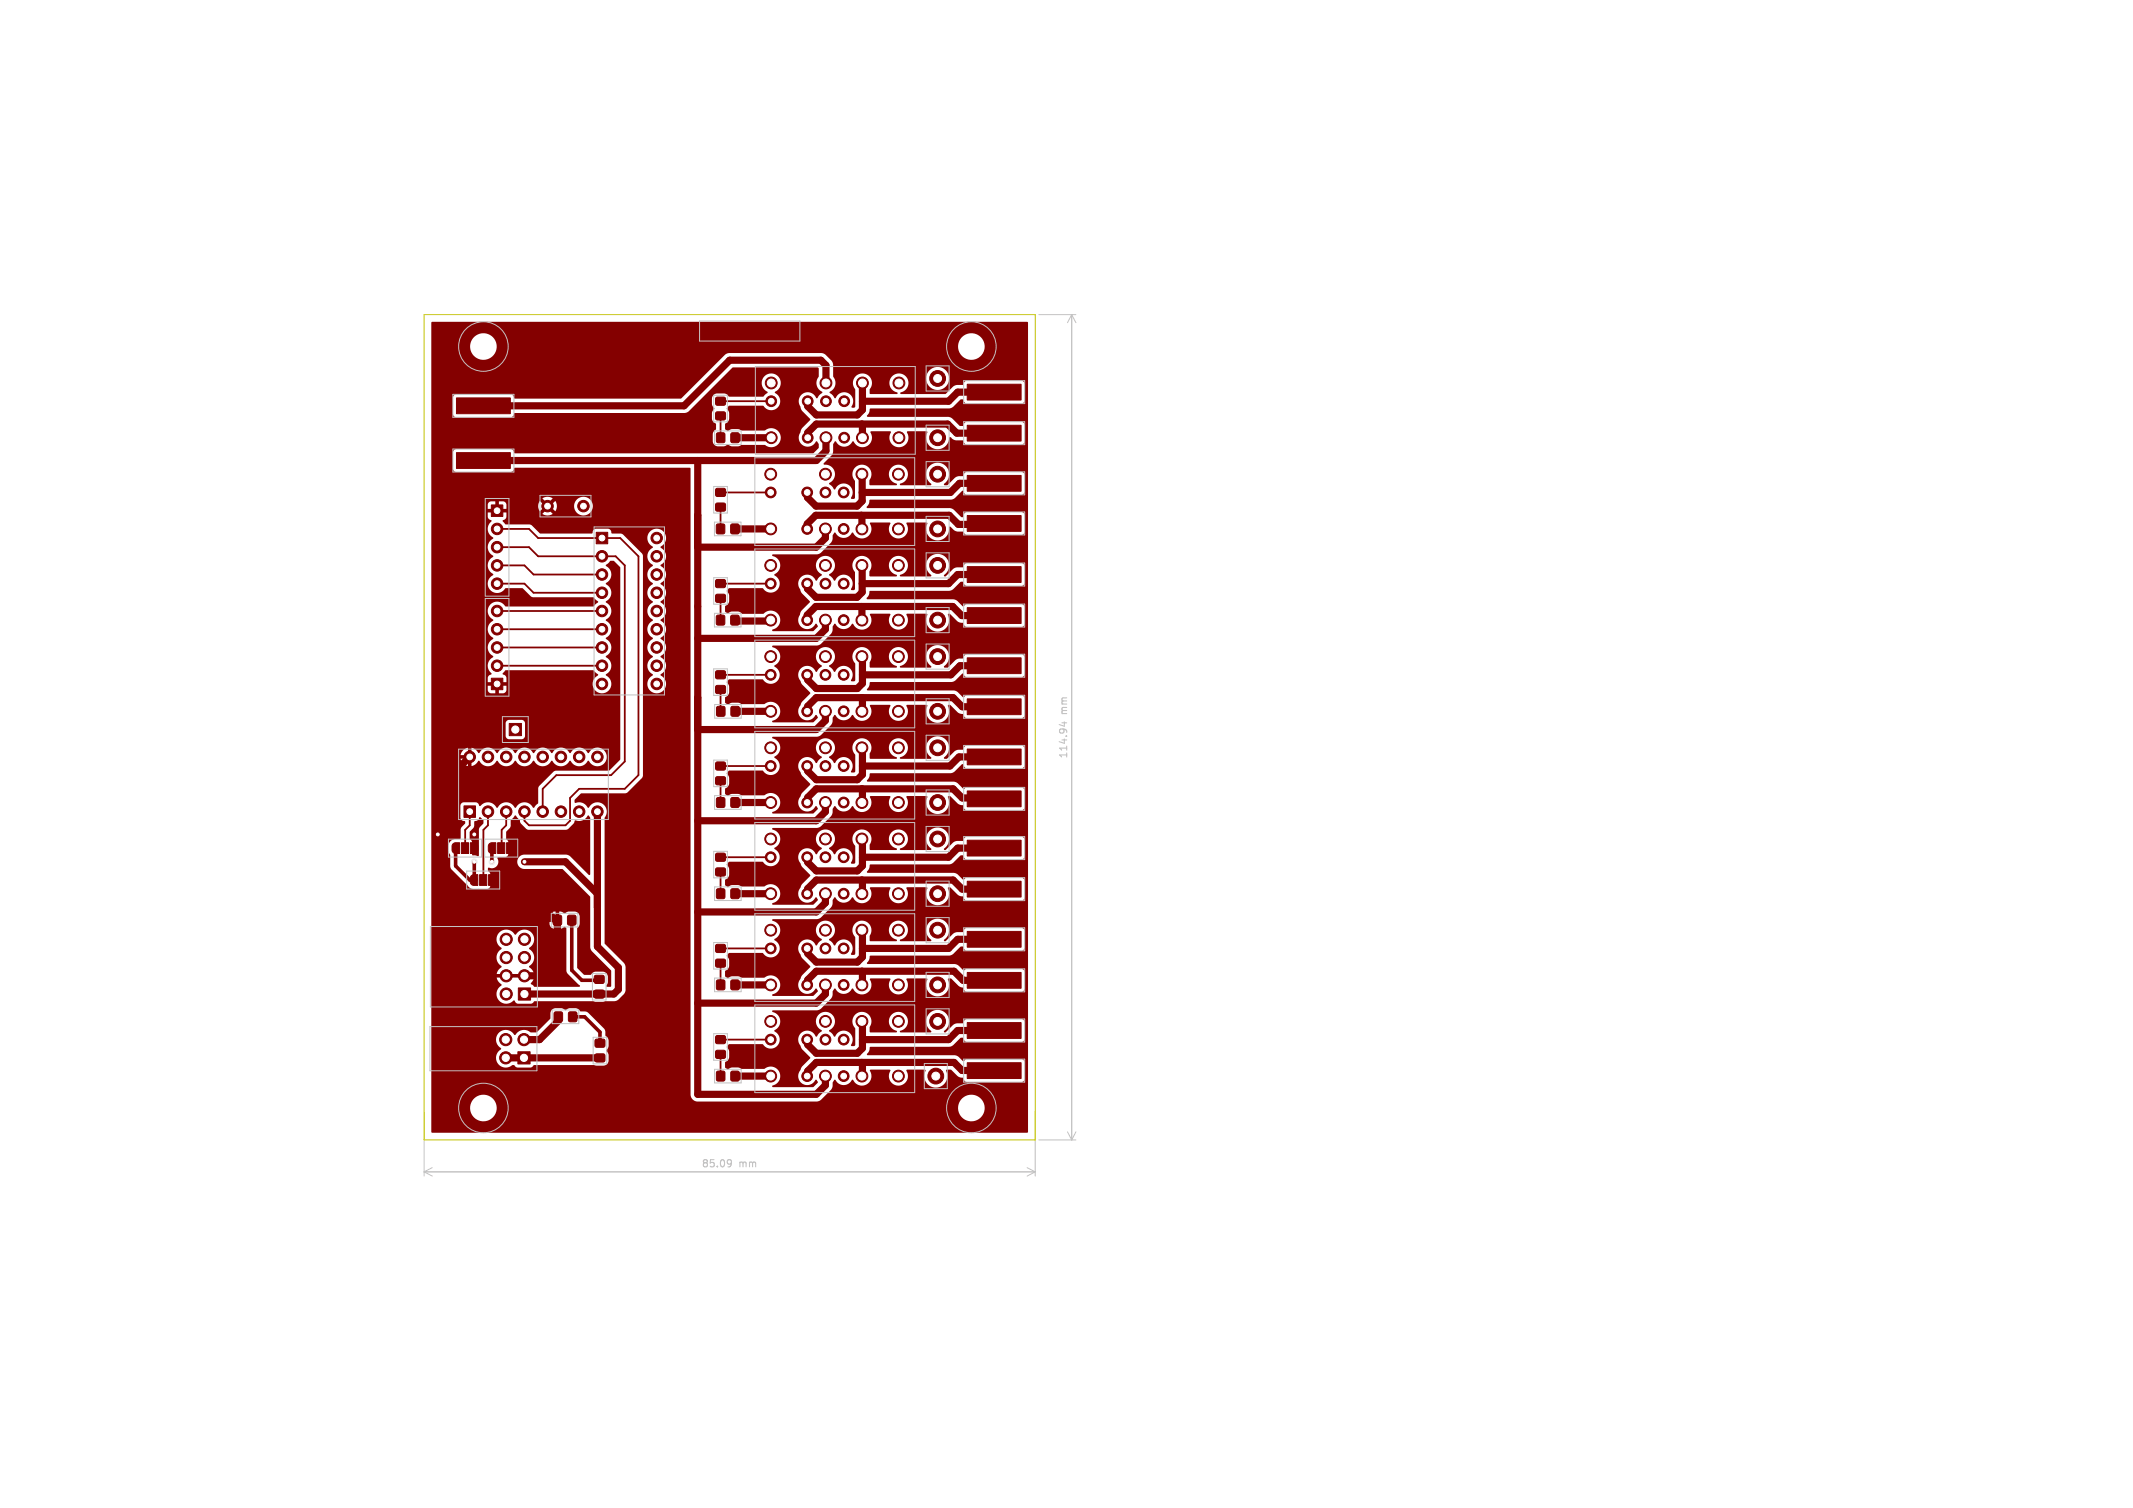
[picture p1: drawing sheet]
<svg xmlns="http://www.w3.org/2000/svg" width="297mm" height="210mm" viewBox="0 0 297 210" stroke-linecap="round" stroke-linejoin="round" font-family="sans-serif">
<defs><g id="words">
<g font-size="1.4" fill="#c2c2c2">
<text x="148.8" y="99.5" transform="rotate(-90 148.8 99.5)">mm</text>
<text x="148.8" y="105.7" transform="rotate(-90 148.8 105.7)">114.94</text>
<text x="97.6" y="162.8">85.09</text>
<text x="102.9" y="162.8">mm</text>
</g>
</g></defs>
<g fill="#840000" stroke="#840000" stroke-width=".14">
<path d="M134.7 110.2h7.5v2.2h-7.5z"/>
<path d="M68.4 70.3h1.6v1.6h-1.6z"/>
<path d="M134.7 71.8h7.5v2.2h-7.5z"/>
<path d="M82.8 137.9h.2h1.1v.2v.8l-.2 .1-1.1-.1-.1-.1z"/>
<path d="M82.8 135.9l.2-.1 1.1 .1v.2v.8l-.2 .1-1.1-.1-.1-.2z"/>
<path d="M68.4 94.4h1.6v1.7h-1.6z"/>
<path d="M101.8 149.2h.2h.9v.2v1.1l-.2 .1-.9-.1-.1-.2z"/>
<path d="M99.8 149.2h.2h.9v.2v1.1l-.2 .1-.9-.1-.1-.2z"/>
<path d="M72.2 137.6h1.7v1.7h-1.7z"/>
<path d="M77.2 141l.2-.1 .9 .1v.2v1l-.2 .1-.9-.1-.1-.1z"/>
<path d="M79.2 141l.2-.1 .9 .1v.2v1l-.2 .1-.9-.1-.1-.1z"/>
<path d="M134.7 66.2h7.5v2.2h-7.5z"/>
<path d="M101.8 123.8h.2h.9v.2v1.1l-.2 .1-.9-.1-.1-.2z"/>
<path d="M99.8 123.8h.2h.9v.2v1.1l-.2 .1-.9-.1-.1-.2z"/>
<path d="M63.6 63h7.5v2.2h-7.5z"/>
<path d="M101.8 60.3h.2h.9v.2v1.1l-.2 .1-.9-.1-.1-.2z"/>
<path d="M99.8 60.3h.2h.9v.2v1.1l-.2 .1-.9-.1-.1-.2z"/>
<path d="M101.8 73h.2h.9v.2v1.1l-.2 .1-.9-.1-.1-.2z"/>
<path d="M99.8 73h.2h.9v.2v1.1l-.2 .1-.9-.1-.1-.2z"/>
<path d="M70.9 100.8h1.7v1.6h-1.7z"/>
<path d="M83 74.1h1.6v1.6h-1.6z"/>
<path d="M134.7 142.4h7.5v2.2h-7.5z"/>
<path d="M134.7 122.7h7.5v2.2h-7.5z"/>
<path d="M134.7 53.5h7.5v2.2h-7.5z"/>
<path d="M99.7 144.3l.2-.1 1.1 .1v.2v.8l-.2 .1-1.1-.1-.1-.2z"/>
<path d="M99.7 146.3h.2h1.1v.2v.8l-.2 .1-1.1-.1-.1-.1z"/>
<path d="M63.1 117.5l.3-.1h.6v1.5h-.6l-.3-.2a.95 .95 0 0 1-.1-1z"/>
<path d="M64.2 117.4h1v1.5h-1z"/>
<path d="M65.5 117.4h.6l.3 .1a.95 .95 0 0 1 .1 1l-.3 .3-.7 .1z"/>
<path d="M134.7 78.9h7.5v2.2h-7.5z"/>
<path d="M134.7 91.6h7.5v2.2h-7.5z"/>
<path d="M101.8 85.7h.2h.9v.2v1.1l-.2 .1-.9-.1-.1-.2z"/>
<path d="M99.8 85.7h.2h.9v.2v1.1l-.2 .1-.9-.1-.1-.2z"/>
<path d="M99.7 106.2l.2-.1 1.1 .1v.2v.8l-.2 .1-1.1-.1-.1-.2z"/>
<path d="M99.7 108.2h.2h1.1v.2v.8l-.2 .1-1.1-.1-.1-.1z"/>
<path d="M99.7 55.4l.2-.1 1.1 .1v.1v.9h-.2h-1.1l-.1-.2z"/>
<path d="M99.7 57.4l.2-.1 1.1 .1v.2v.8l-.2 .1-1.1-.1-.1-.2z"/>
<path d="M134.7 148h7.5v2.2h-7.5z"/>
<path d="M134.7 104.3h7.5v2.2h-7.5z"/>
<path d="M134.7 97.3h7.5v2.2h-7.5z"/>
<path d="M134.7 129.7h7.5v2.2h-7.5z"/>
<path d="M101.8 111.1h.2h.9v.2v1.1l-.2 .1-.9-.1-.1-.2z"/>
<path d="M99.8 111.1h.2h.9v.2v1.1l-.2 .1-.9-.1-.1-.2z"/>
<path d="M101.8 136.5h.2h.9v.2v1.1l-.2 .1-.9-.1-.1-.2z"/>
<path d="M99.8 136.5h.2h.9v.2v1.1l-.2 .1-.9-.1-.1-.2z"/>
<path d="M99.7 93.5l.2-.1 1.1 .1v.1v.9h-.2h-1.1l-.1-.2z"/>
<path d="M99.7 95.5l.2-.1 1.1 .1v.2v.8l-.2 .1-1.1-.1-.1-.2z"/>
<path d="M134.7 59.2h7.5v2.2h-7.5z"/>
<path d="M99.7 118.9l.2-.1 1.1 .1v.2v.8l-.2 .1-1.1-.1-.1-.2z"/>
<path d="M99.7 120.9h.2h1.1v.2v.8l-.2 .1-1.1-.1-.1-.1z"/>
<path d="M65.7 121.9l.2-.1h.6v1.5h-.6l-.2-.1a.95 .95 0 0 1-.2-1z"/>
<path d="M66.8 121.8h1v1.5h-1z"/>
<path d="M68 121.8h.7l.2 .1a.95 .95 0 0 1 .2 1l-.3 .4h-.8z"/>
<path d="M72.1 146.5h1.7v1.7h-1.7z"/>
<path d="M63.6 55.4h7.5v2.2h-7.5z"/>
<path d="M64.6 112.2h1.6v1.6h-1.6z"/>
<path d="M101.8 98.4h.2h.9l.1 .2-.1 1.1-.2 .1-.9-.1v-.2z"/>
<path d="M99.8 98.4h.2h.9l.1 .2-.1 1.1-.2 .1-.9-.1v-.2z"/>
<path d="M134.7 84.6h7.5v2.2h-7.5z"/>
<path d="M99.7 131.6l.2-.1 1.1 .1v.2v.8l-.2 .1-1.1-.1-.1-.2z"/>
<path d="M99.7 133.6h.2h1.1v.2v.8l-.2 .1-1.1-.1-.1-.1z"/>
<path d="M134.7 117h7.5v2.2h-7.5z"/>
<path d="M68.2 117.5l.2-.1h.6v1.5h-.6l-.2-.2a.95 .95 0 0 1-.2-1z"/>
<path d="M69.3 117.4h1v1.5h-1z"/>
<path d="M70.5 117.4h.7l.2 .1a.95 .95 0 0 1 .2 1l-.3 .3-.8 .1z"/>
<path d="M99.7 68.1l.2-.1 1.1 .1v.1v.9h-.2h-1.1l-.1-.2z"/>
<path d="M99.7 70.1l.2-.1 1.1 .1v.2v.8l-.2 .1-1.1-.1-.1-.2z"/>
<path d="M82.9 146.8h.2h1.1v.2v.8l-.2 .1-1.1-.1-.1-.1z"/>
<path d="M82.9 144.8l.2-.1 1.1 .1v.2v.8l-.2 .1-1.1-.1-.1-.2z"/>
<path d="M134.7 135.4h7.5v2.2h-7.5z"/>
<path d="M99.7 80.8l.2-.1 1.1 .1v.1v.9h-.2h-1.1l-.1-.2z"/>
<path d="M99.7 82.8l.2-.1 1.1 .1v.2v.8l-.2 .1-1.1-.1-.1-.2z"/>
<path d="M77.1 127.5l.2-.1 .8 .1 .1 .2-.1 1.1h-.1h-.9l-.1-.2z"/>
<path d="M79.1 127.5l.2-.1 .8 .1 .1 .2-.1 1.1h-.1h-.9l-.1-.2z"/>
<circle cx="69.2" cy="73.7" r=".8"/>
<circle cx="69.2" cy="76.2" r=".8"/>
<circle cx="69.2" cy="78.7" r=".8"/>
<circle cx="69.2" cy="81.3" r=".8"/>
<circle cx="107.3" cy="73.7" r=".82"/>
<circle cx="112.4" cy="73.7" r=".75"/>
<circle cx="120" cy="73.7" r=".82"/>
<circle cx="114.9" cy="73.7" r=".82"/>
<circle cx="117.5" cy="73.7" r=".75"/>
<circle cx="125.1" cy="73.7" r=".82"/>
<circle cx="117.5" cy="68.6" r=".75"/>
<circle cx="125.1" cy="66" r=".82"/>
<circle cx="114.9" cy="66" r=".82"/>
<circle cx="114.9" cy="68.6" r=".75"/>
<circle cx="112.4" cy="68.6" r=".75"/>
<circle cx="120" cy="66" r=".82"/>
<circle cx="107.3" cy="66" r=".82"/>
<circle cx="107.3" cy="68.6" r=".75"/>
<circle cx="69.2" cy="92.7" r=".8"/>
<circle cx="69.2" cy="90.2" r=".8"/>
<circle cx="69.2" cy="87.6" r=".8"/>
<circle cx="69.2" cy="85.1" r=".8"/>
<circle cx="70.5" cy="138.4" r=".85"/>
<circle cx="73" cy="135.9" r=".85"/>
<circle cx="70.5" cy="135.9" r=".85"/>
<circle cx="73" cy="133.3" r=".85"/>
<circle cx="70.5" cy="133.3" r=".85"/>
<circle cx="73" cy="130.8" r=".85"/>
<circle cx="70.5" cy="130.8" r=".85"/>
<circle cx="130.6" cy="116.8" r="1.1"/>
<circle cx="107.3" cy="99.1" r=".82"/>
<circle cx="112.4" cy="99.1" r=".75"/>
<circle cx="120" cy="99.1" r=".82"/>
<circle cx="114.9" cy="99.1" r=".82"/>
<circle cx="117.5" cy="99.1" r=".75"/>
<circle cx="125.1" cy="99.1" r=".82"/>
<circle cx="117.5" cy="94" r=".75"/>
<circle cx="125.1" cy="91.4" r=".82"/>
<circle cx="114.9" cy="91.4" r=".82"/>
<circle cx="114.9" cy="94" r=".75"/>
<circle cx="112.4" cy="94" r=".75"/>
<circle cx="120" cy="91.4" r=".82"/>
<circle cx="107.3" cy="91.4" r=".82"/>
<circle cx="107.3" cy="94" r=".75"/>
<circle cx="83.8" cy="77.5" r=".8"/>
<circle cx="83.8" cy="80" r=".8"/>
<circle cx="83.8" cy="82.5" r=".8"/>
<circle cx="83.8" cy="85.1" r=".8"/>
<circle cx="83.8" cy="87.6" r=".8"/>
<circle cx="83.8" cy="90.2" r=".8"/>
<circle cx="83.8" cy="92.7" r=".8"/>
<circle cx="83.8" cy="95.2" r=".8"/>
<circle cx="91.4" cy="95.2" r=".8"/>
<circle cx="91.4" cy="92.7" r=".8"/>
<circle cx="91.4" cy="90.2" r=".8"/>
<circle cx="91.4" cy="87.6" r=".8"/>
<circle cx="91.4" cy="85.1" r=".8"/>
<circle cx="91.4" cy="82.5" r=".8"/>
<circle cx="91.4" cy="80" r=".8"/>
<circle cx="91.4" cy="77.5" r=".8"/>
<circle cx="91.4" cy="74.9" r=".8"/>
<circle cx="130.6" cy="91.4" r="1.1"/>
<circle cx="130.6" cy="61" r="1.1"/>
<circle cx="107.3" cy="137.2" r=".82"/>
<circle cx="112.4" cy="137.2" r=".75"/>
<circle cx="120" cy="137.2" r=".82"/>
<circle cx="114.9" cy="137.2" r=".82"/>
<circle cx="117.5" cy="137.2" r=".75"/>
<circle cx="125.1" cy="137.2" r=".82"/>
<circle cx="117.5" cy="132.1" r=".75"/>
<circle cx="125.1" cy="129.5" r=".82"/>
<circle cx="114.9" cy="129.5" r=".82"/>
<circle cx="114.9" cy="132.1" r=".75"/>
<circle cx="112.4" cy="132.1" r=".75"/>
<circle cx="120" cy="129.5" r=".82"/>
<circle cx="107.3" cy="129.5" r=".82"/>
<circle cx="107.3" cy="132.1" r=".75"/>
<circle cx="130.6" cy="104.1" r="1.1"/>
<circle cx="130.6" cy="99.1" r="1.1"/>
<circle cx="76.2" cy="70.5" r=".8"/>
<circle cx="81.2" cy="70.5" r=".8"/>
<circle cx="130.6" cy="142.2" r="1.1"/>
<circle cx="107.3" cy="124.5" r=".82"/>
<circle cx="112.4" cy="124.5" r=".75"/>
<circle cx="120" cy="124.5" r=".82"/>
<circle cx="114.9" cy="124.5" r=".82"/>
<circle cx="117.5" cy="124.5" r=".75"/>
<circle cx="125.1" cy="124.5" r=".82"/>
<circle cx="117.5" cy="119.4" r=".75"/>
<circle cx="125.1" cy="116.8" r=".82"/>
<circle cx="114.9" cy="116.8" r=".82"/>
<circle cx="114.9" cy="119.4" r=".75"/>
<circle cx="112.4" cy="119.4" r=".75"/>
<circle cx="120" cy="116.8" r=".82"/>
<circle cx="107.3" cy="116.8" r=".82"/>
<circle cx="107.3" cy="119.4" r=".75"/>
<circle cx="130.6" cy="111.8" r="1.1"/>
<circle cx="130.6" cy="52.7" r="1.1"/>
<circle cx="130.6" cy="78.7" r="1.1"/>
<circle cx="107.3" cy="86.4" r=".82"/>
<circle cx="112.4" cy="86.4" r=".75"/>
<circle cx="120" cy="86.4" r=".82"/>
<circle cx="114.9" cy="86.4" r=".82"/>
<circle cx="117.5" cy="86.4" r=".75"/>
<circle cx="125.1" cy="86.4" r=".82"/>
<circle cx="117.5" cy="81.3" r=".75"/>
<circle cx="125.1" cy="78.7" r=".82"/>
<circle cx="114.9" cy="78.7" r=".82"/>
<circle cx="114.9" cy="81.3" r=".75"/>
<circle cx="112.4" cy="81.3" r=".75"/>
<circle cx="120" cy="78.7" r=".82"/>
<circle cx="107.3" cy="78.7" r=".82"/>
<circle cx="107.3" cy="81.3" r=".75"/>
<circle cx="107.4" cy="61" r=".82"/>
<circle cx="112.5" cy="61" r=".75"/>
<circle cx="120.1" cy="61" r=".82"/>
<circle cx="115" cy="61" r=".82"/>
<circle cx="117.5" cy="61" r=".75"/>
<circle cx="125.2" cy="61" r=".82"/>
<circle cx="117.5" cy="55.9" r=".75"/>
<circle cx="125.2" cy="53.3" r=".82"/>
<circle cx="115" cy="53.3" r=".82"/>
<circle cx="115" cy="55.9" r=".75"/>
<circle cx="112.5" cy="55.9" r=".75"/>
<circle cx="120.1" cy="53.3" r=".82"/>
<circle cx="107.4" cy="53.3" r=".82"/>
<circle cx="107.4" cy="55.9" r=".75"/>
<circle cx="130.6" cy="137.2" r="1.1"/>
<circle cx="70.4" cy="147.3" r=".85"/>
<circle cx="73" cy="144.8" r=".85"/>
<circle cx="70.4" cy="144.8" r=".85"/>
<circle cx="67.9" cy="113" r=".8"/>
<circle cx="70.5" cy="113" r=".8"/>
<circle cx="73" cy="113" r=".8"/>
<circle cx="75.6" cy="113" r=".8"/>
<circle cx="78.1" cy="113" r=".8"/>
<circle cx="80.6" cy="113" r=".8"/>
<circle cx="83.2" cy="113" r=".8"/>
<circle cx="83.2" cy="105.4" r=".8"/>
<circle cx="80.6" cy="105.4" r=".8"/>
<circle cx="78.1" cy="105.4" r=".8"/>
<circle cx="75.6" cy="105.4" r=".8"/>
<circle cx="73" cy="105.4" r=".8"/>
<circle cx="70.5" cy="105.4" r=".8"/>
<circle cx="67.9" cy="105.4" r=".8"/>
<circle cx="65.4" cy="105.4" r=".8"/>
<circle cx="130.3" cy="149.9" r="1.1"/>
<circle cx="130.6" cy="129.5" r="1.1"/>
<circle cx="130.6" cy="86.4" r="1.1"/>
<circle cx="130.6" cy="124.5" r="1.1"/>
<circle cx="107.3" cy="149.9" r=".82"/>
<circle cx="112.4" cy="149.9" r=".75"/>
<circle cx="120" cy="149.9" r=".82"/>
<circle cx="114.9" cy="149.9" r=".82"/>
<circle cx="117.5" cy="149.9" r=".75"/>
<circle cx="125.1" cy="149.9" r=".82"/>
<circle cx="117.5" cy="144.8" r=".75"/>
<circle cx="125.1" cy="142.2" r=".82"/>
<circle cx="114.9" cy="142.2" r=".82"/>
<circle cx="114.9" cy="144.8" r=".75"/>
<circle cx="112.4" cy="144.8" r=".75"/>
<circle cx="120" cy="142.2" r=".82"/>
<circle cx="107.3" cy="142.2" r=".82"/>
<circle cx="107.3" cy="144.8" r=".75"/>
<circle cx="107.3" cy="111.8" r=".82"/>
<circle cx="112.4" cy="111.8" r=".75"/>
<circle cx="120" cy="111.8" r=".82"/>
<circle cx="114.9" cy="111.8" r=".82"/>
<circle cx="117.5" cy="111.8" r=".75"/>
<circle cx="125.1" cy="111.8" r=".82"/>
<circle cx="117.5" cy="106.7" r=".75"/>
<circle cx="125.1" cy="104.1" r=".82"/>
<circle cx="114.9" cy="104.1" r=".82"/>
<circle cx="114.9" cy="106.7" r=".75"/>
<circle cx="112.4" cy="106.7" r=".75"/>
<circle cx="120" cy="104.1" r=".82"/>
<circle cx="107.3" cy="104.1" r=".82"/>
<circle cx="107.3" cy="106.7" r=".75"/>
<circle cx="130.6" cy="66" r="1.1"/>
<circle cx="130.6" cy="73.7" r="1.1"/>
</g>
<g fill="#ececec" stroke="#ececec" stroke-width=".14">
<circle cx="66" cy="120" r=".4"/>
<circle cx="68.5" cy="120" r=".4"/>
<circle cx="73" cy="120" r=".4"/>
<circle cx="66" cy="116.2" r=".4"/>
<circle cx="61" cy="116.2" r=".4"/>
</g>
<g fill="none" stroke="#840000" stroke-width="1">
<path d="M115 53.3v-2.4l-.7-.7h-12.7l-6.4 6.3h-27.9M120 59.1l.1 1.9M120.1 53.3v3.8l-.7 .7h-5.7l-1.2-1.2v-.7M138.4 54.6h-5.1l-1.2 1.3h-12M97.2 64.1v88.3h16.5l1.2-1.3v-1.2M102.3 61h5M102.3 73.7h5M114.9 73.7v1.2l-1.2 1.3h-16.5M115 61v1.8l-1.3 1.3h-46.4M119.9 71.8l.1 1.9M120.1 66v3.8l-.8 .7h-5.7l-1.2-1.2v-.7M120.1 78.7v3.8l-.8 .7h-5.7l-1.2-1.2v-.7"/>
<path d="M138.4 60.3h-5.2l-1.2-1.2h-18.3l-1.2 1.2v.7M138.4 72.9l-.1 .1h-4.9l-1.2-1.2h-18.6l-1.2 1.2v.7M138.4 67.3h-4.8l-1.3 1.3h-12.2M102.3 86.5h5M102.4 99.1h5M114.9 99.1v1.2l-1.2 1.3h-16.5M114.9 86.4v1.2l-1.2 1.3h-16.5M119.9 84.5l.1 1.9M120 97.2l.1 1.9M120.1 91.4v3.8l-.7 .7h-5.7l-1.2-1.2v-.7M138.4 85.7h-4.5l-1.2-1.2h-19.1l-1.2 1.2v.7M138.4 98.4h-4.4l-1.3-1.2h-19l-1.2 1.2v.7"/>
<path d="M138.4 92.7h-4.7l-1.3 1.3h-12.3M138.4 80h-5.1l-1.2 1.3h-12M138.4 85.7h.1M65.4 105.4l-4.4 4.5v15.2l1.9 1.9h13.3l1.1 1.1h.3v6.4l-1.4 1.4h-3.2M83.2 113v18.8l2.9 2.9v3.1l-.6 .6h-12.5M102.3 111.8h5M114.9 111.8v1.2l-1.2 1.3h-16.5M120 109.9l.1 1.9M120.1 104.1v3.8l-.7 .7h-5.7l-1.2-1.2v-.7M120.1 116.8v3.8l-.7 .7h-5.7l-1.2-1.2v-.7M138.2 118.1h-4.9l-1.2 1.3h-12M138.4 111l-.1 .1h-4.3l-1.3-1.2h-19l-1.2 1.2v.7"/>
<path d="M138.4 105.4h-4.9l-1.2 1.3h-12.2M66 122.5v.1M73 120h5.7l4.5 4.5M102.3 137.2h5M102.3 124.5h5M114.9 137.2v1.2l-1.2 1.3h-16.5M114.9 124.5v1.2l-1.2 1.3h-16.5M120 122.6l.1 1.9M120 135.3l.1 1.9M120.1 129.5v3.8l-.7 .7h-5.7l-1.2-1.2v-.7M137.7 136.5h-3.6l-1.3-1.2h-19.1l-1.2 1.2v.7M137.9 130.8h-4.6l-1.2 1.3h-12"/>
<path d="M138.2 123.8h-4.2l-1.3-1.2h-19l-1.2 1.2v.7M70.4 147.3h13.1M77.7 141.6v.6l-2.6 2.6h-2.1M83.5 147.3h.1M107.2 149.7l.1 .2h-4.8M120 148l.1 1.9M120.1 142.2v3.8l-.7 .7h-5.7l-1.2-1.2v-.7M138.2 149.1h-4.2l-1.2-1.1h-19.1l-1.2 1.2v.7M138.2 149.1h.1M138.2 143.5h-4.9l-1.2 1.3h-12"/>
</g>
<path d="M63.4 118.1v2.5l2 2h.6M66 116.2v1.9M68.5 118.1v1.9M71.1 118.1v2.6l-1.9 1.9h-.6v4.4M66 120v2.5M79.6 128.1v7l1.4 1.4h2.5M79.7 141.6h1.7l2.1 2.1v1.6" fill="none" stroke="#840000" stroke-width=".5"/>
<g fill="none" stroke="#840000" stroke-width=".25">
<path d="M100.3 55.9h7.1M100.3 58.4v2.6M107.4 55.9h.1M69.2 76.2h4.5l1.2 1.3h10.8l1.3 1.2v27.3l-1.9 2h-7.6l-1.9 1.9v3.1M69.2 73.7h4.5l1.2 1.2h11.5l2.5 2.6v30.5l-1.9 1.9h-6.4l-1.2 1.2v3.2l-.7 .6h-5l-.7-.6v-1.3M69.2 78.7h3.8l1.3 1.3h9.5M100.3 70.7v3M100.3 68.6h.1M100.3 68.6h7M69.2 81.3h3.8l1.3 1.3h9.5M69.2 92.7h14.6M69.2 90.2h14.6"/>
<path d="M69.2 87.6h14.6M69.2 85.1h14.6M100.3 83.3v3.2M100.3 96v2.9M100.3 81.3h.1M100.3 94h.1M100.3 81.3h7M100.3 94h7M65.4 113v1.9l-.6 .7-.1 2.5M67.9 113v1.9l-.6 .7v7M70.5 113v1.9l-.7 .7v2.5M100.3 108.7v3.1"/>
<path d="M100.3 106.7h7M100.3 119.4h7M100.3 121.4v3.1M100.3 134.1v3.1M100.3 132.1h7M100.3 146.8v2.9M100.3 144.8h7"/>
</g>
<g fill="#840000">
<path d="M70.9 135.6h1.7v.5h-1.7z"/>
<path d="M66.1 114.4a.76 .76 0 0 0 .7-.6l.5 .4v.4l-.5 .6-.1 .3v3.6l-.2 .1-.7-.1-.1-1.8-.3-.5v-.9l.6-.7z"/>
<path d="M60.1 44.9l82.9-.1 .1 .1v112.8h-82.9h-.1v-3.3h5.4a1.85 1.85 0 0 0 1.8 1.8 1.85 1.85 0 0 0 1.9-1.8h64.2v.2a1.86 1.86 0 0 0 3 1.2 1.86 1.86 0 0 0-.4-3.2 1.86 1.86 0 0 0-2.6 1.8h-64.2v-.2a1.86 1.86 0 0 0-2-1.7 1.86 1.86 0 0 0-1.7 1.9h-5.4v-7.1h9v.3a1.4 1.4 0 0 0 2.3 .7h.2l.5 .4h1.8l.5-.4h8.3l1.3 .1a.74 .74 0 0 0 .7-.7v-.8l-.3-.6 .3-.5v-1l-.1-.3-.3-.3-.1-.8-2.2-2.3-.3-.2-.9-.1-.2-.2-.5-.2h-.9l-.4 .3-.6-.3-1.1 .1-.3 .2-.1 .3-.1 .9-1.8 1.8h-1a1.39 1.39 0 0 0-2.1 .4h-.1a1.37 1.37 0 0 0-2.2-.3 1.37 1.37 0 0 0 .4 2.2l-.6 .6-.1 .7h-9v-18.9h16.4a.78 .78 0 0 0 .9 .9v-.9h-17.3v-.5h17.3v-1h-.2a.78 .78 0 0 0-.7 1h-16.4v-9.5h2.3l.3 .7 .1 1.8 2.2 2.3a1.48 1.48 0 0 0 .9 .6h2l.3-.3 .1-1.8-.4-.4 .1-.4 .1-.1a.92 .92 0 0 0 1.1-.2 .92 .92 0 0 0 0-1.1l.2-.1h1l.3-.3 .1-1.8-.3-.5v-.9l.6-.7v-1l.6-.6h.1l.6 .6 .2 .5 .7 .7 .3 .2h5.2l.4-.2 .7-.7 .1-.4h.2a1.43 1.43 0 0 0 1.7-.7l.3 .3v7.8l-.1 .2-.1-.1-2.6-2.5-.4-.2-6.2-.1a1.01 1.01 0 0 0-.8 1.1 1.01 1.01 0 0 0 .9 .9h5.4l3.8 3.8 .1 7.2 .2 .5 2.7 2.7-.1 2.2h-.6l.2-.5v-.9a.74 .74 0 0 0-.7-.7h-1.1l-.3 .2-.2 .3h-.9l-1-1v-5.5l.3-.7v-1.1l-.1-.3-.5-.2h-1l-.5 .2-.3-.2-.4-.1v2.4l.5-.1a.24 .24 0 0 1 .3-.1 .24 .24 0 0 1 .2 .2v6l.1 .3 1.7 1.6v.2h-6.3l-.5-.4 .5-.9h-.9v-.5h.9l-.2-.4-.5-.6a1.43 1.43 0 0 0 0-2.5v-.1a1.37 1.37 0 0 0 .3-2.2 1.37 1.37 0 0 0-2.2 .4l-.1-.1a1.37 1.37 0 0 0-2.2-.2 1.37 1.37 0 0 0 .3 2.1v.2a1.39 1.39 0 0 0 0 2.4l-.5 .6-.1 .4h.9v.5h-.9l.1 .5 .6 .6a1.38 1.38 0 0 0-.5 2.1 1.38 1.38 0 0 0 2.1 0l.3 .3 .3 .2h1.9l.4-.4h8.2l.3 .1 2.6-.1 .6-.2 .9-.9 .1-.5v-3.1l-.1-.3-2.8-3v-17.6a1.31 1.31 0 0 0-.3-1.9 1.31 1.31 0 0 0-1.9 .6h-.2a1.45 1.45 0 0 0-1.8-.7v-.4l.9-.9 6.3-.1 2.2-2.1 .1-.3v-12.7h.6l.1 .2a1.31 1.31 0 0 0 2 .8 1.31 1.31 0 0 0-.2-2.3v-.1a1.38 1.38 0 0 0 .7-1.2 1.38 1.38 0 0 0-.7-1.3 1.42 1.42 0 0 0 .7-1.2 1.42 1.42 0 0 0-.7-1.3 1.42 1.42 0 0 0 .7-1.3 1.42 1.42 0 0 0-.7-1.2 1.42 1.42 0 0 0 .7-1.3 1.42 1.42 0 0 0-.7-1.3 1.43 1.43 0 0 0 0-2.5 1.42 1.42 0 0 0 .7-1.3 1.42 1.42 0 0 0-.7-1.3 1.42 1.42 0 0 0 .7-1.2 1.42 1.42 0 0 0-.7-1.3 1.33 1.33 0 0 0 .4-2.1 1.33 1.33 0 0 0-2.1 .2 1.41 1.41 0 0 0 .6 1.9 1.42 1.42 0 0 0-.8 1.3 1.42 1.42 0 0 0 .8 1.2 1.42 1.42 0 0 0-.8 1.3 1.42 1.42 0 0 0 .8 1.3 1.42 1.42 0 0 0-.8 1.3 1.42 1.42 0 0 0 .8 1.2 1.42 1.42 0 0 0-.8 1.3 1.42 1.42 0 0 0 .8 1.3 1.42 1.42 0 0 0-.8 1.2 1.42 1.42 0 0 0 .8 1.3 1.42 1.42 0 0 0-.8 1.3 1.42 1.42 0 0 0 .8 1.2 1.42 1.42 0 0 0-.8 1.3 1.42 1.42 0 0 0 .8 1.3l-.1 .1a1.29 1.29 0 0 0-.7 1.2h-.6v-18l-.1-.3-2.7-2.6-.3-.1h-1.2l-.1-.1a.5 .5 0 0 0-.4-.6h-1.8a.59 .59 0 0 0-.4 .6l-7.3 .1-1.4-1.2-3.4-.1a.66 .66 0 0 1-.4-.5 .59 .59 0 0 0 .5-.5v-.6h-1l.1-.3-.1-.2h1v-.4h4.4l.3 .7 .6-.7 .2 .3 .2 .1-.7 .7a1.28 1.28 0 0 0 1.5 0l-.7-.7 .2-.1 .1-.3 .7 .7 .2-.7h2.4a1.31 1.31 0 0 0 1.9 1.2 1.31 1.31 0 0 0 .2-2.3 1.31 1.31 0 0 0-2 .9l-.1 .2h-2.4l-.2-.7-.7 .6-.1-.2-.2-.1 .7-.7-.8-.2-.7 .2 .7 .7-.2 .1-.2 .2-.6-.6-.3 .7h-4.4v-.4l-.2-.2-.8-.1v1l-.3-.1-.2 .1v-1h-.7l-.3 .3-.1 .8h1l-.1 .2 .1 .3h-1l.1 .8 .5 .4a1.4 1.4 0 0 0 .2 2.3 1.42 1.42 0 0 0-.8 1.3 1.42 1.42 0 0 0 .8 1.3 1.42 1.42 0 0 0-.8 1.2 1.42 1.42 0 0 0 .8 1.3 1.33 1.33 0 0 0-.6 2 1.33 1.33 0 0 0 2.1 .1l.2-.2h2.3l1.2 1.2 .3 .1h8.4l.7 .6-.7 .7h-12.2a1.35 1.35 0 0 0-2.2-.3 1.35 1.35 0 0 0 .5 2.2 1.42 1.42 0 0 0-.8 1.2 1.42 1.42 0 0 0 .8 1.3 1.42 1.42 0 0 0-.8 1.3 1.42 1.42 0 0 0 .8 1.2 1.44 1.44 0 0 0-.2 2.5l-.4 .2-.2 .3v.6h1l-.1 .3 .1 .2h-1l.1 .8 .4 .2h.6v-.9l.2 .1 .3-.1v.9h.6l.4-.2v-.8h-1l.1-.2-.1-.3h1v-.8l-.5-.3 .4-.6h12.2l.7 .6v.1a1.31 1.31 0 0 0-.5 2.1 1.31 1.31 0 0 0 2.1-.1 1.31 1.31 0 0 0-.5-2v-.1a1.38 1.38 0 0 0 .7-1.2 1.38 1.38 0 0 0-.8-1.3 1.42 1.42 0 0 0 .8-1.2 1.42 1.42 0 0 0-.8-1.3 1.42 1.42 0 0 0 .8-1.3 1.42 1.42 0 0 0-.8-1.2 1.42 1.42 0 0 0 .8-1.3 1.42 1.42 0 0 0-.8-1.3 1.43 1.43 0 0 0 0-2.5 1.42 1.42 0 0 0 .8-1.3 1.42 1.42 0 0 0-.8-1.3l.7-.6h.4l1 1-.1 26.7-1.5 1.5h-7.3l-.3 .1-2.2 2.1-.1 .3v2l-.5 .6a.14 .14 0 0 1-.1 .1 .14 .14 0 0 1-.1-.1 1.37 1.37 0 0 0-2.4 .1 1.42 1.42 0 0 0-1.3-.8 1.42 1.42 0 0 0-1.3 .8 1.44 1.44 0 0 0-2.4-.2l-.2-.4-.3-.2-1.9 .1-.3 .3v1.8a.7 .7 0 0 0 .7 .5v.3l-.6 .7-.1 1.4-.9 .1a1 1 0 0 0-.8 .9v.6h-2.3v-13.2h5l-.1 .2 .1 .3h-1l.1 .2 .4 .5 .6 .3v-1l.2 .1 .3-.1v1a1.95 1.95 0 0 0 1-.8 1.42 1.42 0 0 0 1.2 .8 1.42 1.42 0 0 0 1.3-.8 1.42 1.42 0 0 0 1.3 .8 1.42 1.42 0 0 0 1.3-.8 1.42 1.42 0 0 0 1.2 .8 1.42 1.42 0 0 0 1.3-.8 1.42 1.42 0 0 0 1.3 .8 1.42 1.42 0 0 0 1.2-.8 1.42 1.42 0 0 0 1.3 .8 1.42 1.42 0 0 0 1.3-.8 1.42 1.42 0 0 0 1.2 .8 1.42 1.42 0 0 0 1.3-.8 1.33 1.33 0 0 0 2.1 .5 1.33 1.33 0 0 0-.2-2.1 1.41 1.41 0 0 0-1.9 .6 1.42 1.42 0 0 0-1.3-.8 1.42 1.42 0 0 0-1.2 .8 1.42 1.42 0 0 0-1.3-.8 1.42 1.42 0 0 0-1.3 .8 1.42 1.42 0 0 0-1.2-.8 1.42 1.42 0 0 0-1.3 .8 1.42 1.42 0 0 0-1.3-.8 1.42 1.42 0 0 0-1.2 .8 1.42 1.42 0 0 0-1.3-.8 1.42 1.42 0 0 0-1.3 .8 1.42 1.42 0 0 0-1.3-.8 1.42 1.42 0 0 0-1.2 .8 1.93 1.93 0 0 0-1-.8v1l-.3-.1-.2 .1v-1l-.6 .3-.3 .4-.2 .4h-4v-2.7h10.3l.1 .3 .3 .1h1.9l.3-.1 .1-.2v-2l-.1-.2-.3-.1h-2l-.3 .3v1.9h-10.3v-37.2h3l.1 .3 .3 .1h7.6l.3-.1 .3-.5 24.4 .1 .1 87.5 .3 .5 .6 .2h16.6l.6-.2 1.4-1.4 .2-.5 .1-.6 .2-.3h.1a1.33 1.33 0 0 0 1.2 .7 1.33 1.33 0 0 0 1.2-.7 1.38 1.38 0 0 0 1.5 .8 1.38 1.38 0 0 0 1.1-1.3l-.2-.8 .1-.1h2.7l.1 .1a1.34 1.34 0 0 0 1.1 2.1 1.34 1.34 0 0 0 1.1-2.1l.1-.1h2.6a1.63 1.63 0 0 0 1.4 2.5 1.63 1.63 0 0 0 1.4-2.4l.1-.1h.6l1 .9 .7 .2 .1 .1a.49 .49 0 0 0 .4 .5h7.7l.2-.1 .2-.3v-2.4l-.2-.3-.3-.1h-7.6l-.5 .3-.7-.7-.5-.1h-12.1l-.1-.2 .3-.3 .1-.7h.1h11.1l.4-.2 1.1-1.1a.46 .46 0 0 1 .5 .5l.3 .1h7.7l.2-.1 .2-.3v-2.4l-.2-.2-.3-.2h-7.6l-.3 .2-.2 .4h-.8l-.5 .2-1.2 1.1a.14 .14 0 0 1-.2-.1 .14 .14 0 0 1 .1-.2 1.61 1.61 0 0 0 .2-2.4 1.61 1.61 0 0 0-2.4 .1 1.61 1.61 0 0 0 .4 2.4l-.1 .2h-4.2l-.1-.1 .1-.2a1.33 1.33 0 0 0 .8-2 1.33 1.33 0 0 0-2.2 0 1.33 1.33 0 0 0 .8 2l.1 .1-.1 .2h-3.6l-.1-.1v-.7a1.34 1.34 0 0 0-.3-1.8 1.34 1.34 0 0 0-1.8 .2 1.34 1.34 0 0 0 .1 1.8v2.3l-.2 .2-.4-.1a1.29 1.29 0 0 0-.4-1.9 1.29 1.29 0 0 0-1.8 .7h-.2l-.2-.4-.5-.4a1.38 1.38 0 0 0 .9-1.5 1.38 1.38 0 0 0-1.1-1.2 1.34 1.34 0 0 0-1.5 1 1.34 1.34 0 0 0 .7 1.6v.1l-.7 .8a1.37 1.37 0 0 0-2.1-.6 1.45 1.45 0 0 0-.1 1.9l.2 .4 1.1 1.2-1.1 1.2-.2 .5a1.27 1.27 0 0 0 .2 1.9 1.27 1.27 0 0 0 1.9-.5h.1l.2 .4-.7 .6h-5.6l-.1-.1v-.1a1.35 1.35 0 0 0 1-1.9 1.35 1.35 0 0 0-2.1-.4h-3.1l-.6-.2h-1a.39 .39 0 0 1-.4 .2 .39 .39 0 0 1-.3-.3v-.7a.85 .85 0 0 0 .5-.7v-.8l-.3-.6 .3-.4h4.7a1.26 1.26 0 0 0 2.1 .2 1.26 1.26 0 0 0-.5-2v-.1a1.36 1.36 0 0 0 .8-1.4 1.36 1.36 0 0 0-1.1-1.2v-.1l.1-.1h6.1l.4-.1 1.6-1.5 .2-.5 .1-.6 .2-.3h.1a1.33 1.33 0 0 0 1.2 .7 1.33 1.33 0 0 0 1.2-.7 1.38 1.38 0 0 0 1.4 .8 1.38 1.38 0 0 0 1.2-1.1v-.5l-.2-.5 .1-.1h2.7h.1a1.37 1.37 0 0 0 1.1 2.2 1.37 1.37 0 0 0 1.1-2.2h2.8l.1 .1a1.62 1.62 0 0 0 1.5 2.4 1.62 1.62 0 0 0 1.4-2.4l.1-.1h.3l1.1 1 .5 .2a.27 .27 0 0 1 .2 .4l.4 .2h7.7l.2-.1 .2-.3v-2.4l-.2-.2-.3-.2h-7.6l-.4 .2-.8-.7-.5-.1h-12.1a.28 .28 0 0 1 .1-.5l.2-.7h.1h11.1l.4-.2 1-1.1 .5 .1a.52 .52 0 0 0 .4 .5h7.6l.3-.1 .2-.3v-2.4l-.2-.2-.2-.2h-7.7a.68 .68 0 0 0-.5 .6h-.8l-.4 .1-1.3 1.2a.14 .14 0 0 1-.2-.1 .14 .14 0 0 1 .1-.2 1.61 1.61 0 0 0 .2-2.4 1.61 1.61 0 0 0-2.4 .1 1.61 1.61 0 0 0 .4 2.4l-.1 .2h-4.2l-.1-.1 .1-.2a1.33 1.33 0 0 0 .8-2 1.33 1.33 0 0 0-2.2 0 1.33 1.33 0 0 0 .8 2l.1 .1-.1 .2h-3.6l-.1-.1v-.7a1.34 1.34 0 0 0-.3-1.8 1.34 1.34 0 0 0-1.8 .2 1.34 1.34 0 0 0 .1 1.8v2.3l-.2 .2-.4-.1a1.29 1.29 0 0 0-.4-1.9 1.29 1.29 0 0 0-1.8 .7h-.2l-.2-.4-.5-.4v-.1a1.34 1.34 0 0 0 .6-2.1 1.34 1.34 0 0 0-2.1 0 1.34 1.34 0 0 0 .5 2.1v.1l-.7 .8a1.37 1.37 0 0 0-2.1-.6 1.55 1.55 0 0 0-.1 2l.2 .3 1.1 1.2-1.1 1.2-.2 .5a1.27 1.27 0 0 0 .2 1.9 1.27 1.27 0 0 0 1.9-.5h.1l.2 .4-.7 .6h-5.6l-.1-.1v-.1a1.35 1.35 0 0 0 1-1.9 1.35 1.35 0 0 0-2.1-.4h-3.1l-.6-.2h-1a.39 .39 0 0 1-.4 .2 .39 .39 0 0 1-.3-.3v-.7a.85 .85 0 0 0 .5-.7v-.8l-.3-.6 .3-.4h4.7a1.26 1.26 0 0 0 2.1 .2 1.26 1.26 0 0 0-.5-2v-.1a1.36 1.36 0 0 0 .8-1.4 1.36 1.36 0 0 0-1.1-1.2v-.1l.1-.1h6.1l.4-.1 1.6-1.5 .2-.5 .1-.6 .2-.3h.1a1.33 1.33 0 0 0 1.2 .7 1.33 1.33 0 0 0 1.2-.7 1.38 1.38 0 0 0 1.4 .8 1.38 1.38 0 0 0 1.2-1.1v-.5l-.2-.5 .1-.1h2.7h.1a1.37 1.37 0 0 0 1.1 2.2 1.37 1.37 0 0 0 1.1-2.2h2.8l.1 .1a1.62 1.62 0 0 0 1.5 2.4 1.62 1.62 0 0 0 1.4-2.4l.1-.1h.2l1.1 1.1 .7 .1 .1 .1a.49 .49 0 0 0 .4 .5h7.7l.2-.1 .2-.3v-2.4l-.2-.2-.3-.2h-7.6l-.5 .3-.8-.8-.5-.1h-12l-.1-.2 .3-.3 .1-.7h.1h11.1l.4-.2 1.1-1.1a.46 .46 0 0 1 .5 .5l.3 .1h7.6l.3-.1 .2-.3v-2.4l-.2-.2-.2-.2h-7.7a.68 .68 0 0 0-.5 .6h-.8l-.4 .1-1.3 1.2a.14 .14 0 0 1-.2-.1 .14 .14 0 0 1 .1-.2 1.61 1.61 0 0 0 .2-2.4 1.61 1.61 0 0 0-2.4 .1 1.61 1.61 0 0 0 .4 2.4l-.1 .2h-4.2l-.1-.1 .1-.2a1.33 1.33 0 0 0 .8-2 1.33 1.33 0 0 0-2.2 0 1.33 1.33 0 0 0 .8 2l.1 .1-.1 .2h-3.6l-.1-.1v-.7a1.34 1.34 0 0 0-.3-1.8 1.34 1.34 0 0 0-1.8 .2 1.34 1.34 0 0 0 .1 1.8v2.3l-.2 .2-.4-.1a1.29 1.29 0 0 0-.4-1.9 1.29 1.29 0 0 0-1.8 .7h-.2l-.2-.4-.5-.4a1.39 1.39 0 0 0 .9-1.3 1.39 1.39 0 0 0-.9-1.3 1.34 1.34 0 0 0-1.7 .8 1.34 1.34 0 0 0 .7 1.7v.1l-.7 .8a1.37 1.37 0 0 0-2.1-.6 1.55 1.55 0 0 0-.1 2l.2 .3 1.1 1.2-1.1 1.2-.2 .5a1.27 1.27 0 0 0 .2 1.9 1.27 1.27 0 0 0 1.9-.5h.1l.2 .4-.7 .6h-5.6l-.1-.1v-.1a1.35 1.35 0 0 0 1-1.9 1.35 1.35 0 0 0-2.1-.4h-3.1l-.6-.2h-1a.39 .39 0 0 1-.4 .2 .39 .39 0 0 1-.3-.3v-.7a.85 .85 0 0 0 .5-.7v-.8l-.3-.6 .3-.4h4.7a1.26 1.26 0 0 0 2.1 .2 1.26 1.26 0 0 0-.5-2v-.1a1.36 1.36 0 0 0 .8-1.4 1.36 1.36 0 0 0-1.1-1.2v-.1l.1-.1h6.1l.4-.1 1.7-1.6 .1-.4 .1-.6 .2-.3a1.37 1.37 0 0 0 1.3 .7 1.37 1.37 0 0 0 1.2-.7 1.38 1.38 0 0 0 1.5 .8 1.38 1.38 0 0 0 1.1-1.3l-.2-.8 .1-.1h2.7l.1 .1a1.34 1.34 0 0 0 1.1 2.1 1.34 1.34 0 0 0 1.1-2.1l.1-.1h2.8a1.63 1.63 0 0 0 1.4 2.5 1.63 1.63 0 0 0 1.5-2.4l.1-.1h.2l1.1 1.1 .7 .1a.8 .8 0 0 0 .5 .7h7.7l.2-.1 .2-.2v-2.5l-.2-.2-.3-.1h-7.6l-.4 .2-.9-.9-.5-.1h-12a.24 .24 0 0 1-.1-.3 .24 .24 0 0 1 .2-.2l.2-.7h.1h11.3l.4-.2 1-1.1a.16 .16 0 0 1 .2 0 .16 .16 0 0 1 .1 .2l.1 .3 .3 .1h7.6l.3-.1 .2-.3v-2.4l-.2-.2-.2-.2h-7.7a.68 .68 0 0 0-.5 .6l-1 .1-1.3 1.2h-.3v-.2a1.61 1.61 0 0 0 .2-2.4 1.61 1.61 0 0 0-2.4 0 1.61 1.61 0 0 0 .4 2.4l-.1 .2h-4.2l-.1-.1 .1-.2a1.33 1.33 0 0 0 .8-2 1.33 1.33 0 0 0-2.2 0 1.33 1.33 0 0 0 .8 2l.1 .1-.1 .2h-3.6l-.1-.1v-.7a1.34 1.34 0 0 0-.3-1.8 1.34 1.34 0 0 0-1.8 .2 1.34 1.34 0 0 0 .1 1.8v2.3l-.2 .2-.4-.1a1.29 1.29 0 0 0-.4-1.9 1.29 1.29 0 0 0-1.8 .7h-.2l-.2-.4-.5-.4a1.38 1.38 0 0 0 .9-1.5 1.38 1.38 0 0 0-1.1-1.2 1.34 1.34 0 0 0-1.5 1 1.34 1.34 0 0 0 .7 1.6v.1l-.7 .8a1.37 1.37 0 0 0-2.1-.6 1.45 1.45 0 0 0-.1 1.9l.2 .4 1.1 1.2-1.1 1.2-.2 .5a1.27 1.27 0 0 0 .2 1.9 1.27 1.27 0 0 0 1.9-.5h.1l.2 .4-.7 .6h-5.6l-.1-.1v-.1a1.35 1.35 0 0 0 1-1.9 1.35 1.35 0 0 0-2.1-.4h-3.1l-.6-.2h-1a.39 .39 0 0 1-.4 .2 .39 .39 0 0 1-.3-.3v-.7a.85 .85 0 0 0 .5-.7v-.8l-.3-.6 .3-.4h4.7a1.26 1.26 0 0 0 2.1 .2 1.26 1.26 0 0 0-.5-2v-.1a1.36 1.36 0 0 0 .8-1.4 1.36 1.36 0 0 0-1.1-1.2v-.1l.1-.1h6.1l.4-.1 1.6-1.5 .2-.5 .1-.6 .2-.3h.1a1.33 1.33 0 0 0 1.2 .7 1.33 1.33 0 0 0 1.2-.7 1.38 1.38 0 0 0 1.4 .8 1.38 1.38 0 0 0 1.2-1.1v-.5l-.2-.5 .1-.1h2.7h.1a1.37 1.37 0 0 0 1.1 2.2 1.37 1.37 0 0 0 1.1-2.2h2.8l.1 .1a1.62 1.62 0 0 0 1.5 2.4 1.62 1.62 0 0 0 1.4-2.4l.1-.1h.2l1.1 1.1 .7 .1 .1 .1a.49 .49 0 0 0 .4 .5h7.7l.2-.1 .2-.3v-2.4l-.2-.2-.3-.2h-7.6l-.5 .3-.8-.8-.5-.1h-12l-.1-.1 .3-.5 .1-.6h.1h11.3l.5-.2 1-1h.2l.1 .4 .3 .1h7.7l.2-.1 .2-.3v-2.4l-.2-.2-.3-.2h-7.6l-.3 .2-.2 .4h-.6l-.4 .2-1.1 1.1h-.5v-.2a1.61 1.61 0 0 0 .2-2.4 1.61 1.61 0 0 0-2.4 0 1.61 1.61 0 0 0 .4 2.4l-.1 .2h-4.2l-.1-.1 .1-.2a1.33 1.33 0 0 0 .8-2 1.33 1.33 0 0 0-2.2 0 1.33 1.33 0 0 0 .8 2l.1 .1-.1 .2h-3.6l-.1-.1v-.7a1.34 1.34 0 0 0-.3-1.8 1.34 1.34 0 0 0-1.8 .2 1.34 1.34 0 0 0 .1 1.8v2.3l-.2 .2-.4-.1a1.29 1.29 0 0 0-.4-1.9 1.29 1.29 0 0 0-1.8 .7h-.2l-.2-.4-.5-.4a1.39 1.39 0 0 0 .9-1.3 1.39 1.39 0 0 0-.9-1.3 1.34 1.34 0 0 0-1.7 .8 1.34 1.34 0 0 0 .7 1.7v.1l-.7 .8a1.37 1.37 0 0 0-2.1-.6 1.42 1.42 0 0 0-.1 1.9l.2 .4 1.1 1.2-1.1 1.2-.2 .5a1.27 1.27 0 0 0 .2 1.9 1.27 1.27 0 0 0 1.9-.5h.1l.2 .4-.7 .6h-5.6l-.1-.1v-.1a1.35 1.35 0 0 0 1-1.9 1.35 1.35 0 0 0-2.1-.4h-3.1l-.5-.2h-1.1a.4 .4 0 0 1-.4 .2 .4 .4 0 0 1-.3-.3v-.7a.85 .85 0 0 0 .5-.7v-.9l-.3-.5 .3-.4h4.7a1.26 1.26 0 0 0 2.1 .2 1.26 1.26 0 0 0-.5-2v-.1a1.36 1.36 0 0 0 .8-1.4 1.36 1.36 0 0 0-1.1-1.2v-.1l.1-.1h6.1l.4-.1 1.6-1.5 .2-.5 .1-.6 .2-.3h.1a1.33 1.33 0 0 0 1.2 .7 1.33 1.33 0 0 0 1.2-.7 1.38 1.38 0 0 0 1.4 .8 1.38 1.38 0 0 0 1.2-1.1v-.5l-.2-.5 .1-.1h2.7h.1a1.37 1.37 0 0 0 1.1 2.2 1.37 1.37 0 0 0 1.1-2.2h2.8l.1 .1a1.62 1.62 0 0 0 1.5 2.4 1.62 1.62 0 0 0 1.4-2.4l.3-.1 1.1 1.1 .7 .2 .1 .1a.49 .49 0 0 0 .4 .4h7.7l.2-.1 .2-.3v-2.4l-.2-.2-.3-.2h-7.6l-.5 .4-.9-.9-.4-.1h-12a.29 .29 0 0 1 .1-.5l.2-.7h.1h11.1l.4-.2 1-1.1 .5 .1a.52 .52 0 0 0 .4 .5h7.6l.3-.1 .2-.3v-2.4l-.2-.2-.2-.2h-7.7a.68 .68 0 0 0-.5 .6h-.8l-.4 .1-1.3 1.2a.14 .14 0 0 1-.2-.1 .14 .14 0 0 1 .1-.2 1.61 1.61 0 0 0 .2-2.4 1.61 1.61 0 0 0-2.4 .1 1.61 1.61 0 0 0 .4 2.4l-.1 .2h-4.2l-.1-.1 .1-.2a1.33 1.33 0 0 0 .8-2 1.33 1.33 0 0 0-2.2 0 1.33 1.33 0 0 0 .8 2l.1 .1-.1 .2h-3.6l-.1-.1v-.7a1.34 1.34 0 0 0-.3-1.8 1.34 1.34 0 0 0-1.8 .2 1.34 1.34 0 0 0 .1 1.8v2.3l-.2 .2-.4-.1a1.29 1.29 0 0 0-.4-1.9 1.29 1.29 0 0 0-1.8 .7h-.2l-.2-.4-.5-.4a1.38 1.38 0 0 0 .9-1.5 1.38 1.38 0 0 0-1.1-1.2 1.34 1.34 0 0 0-1.5 1 1.34 1.34 0 0 0 .7 1.6v.1l-.7 .8a1.37 1.37 0 0 0-2.1-.6 1.44 1.44 0 0 0-.2 1.9l.3 .4 1.1 1.2-1.2 1.2-.2 .5a1.31 1.31 0 0 0 .4 1.9 1.31 1.31 0 0 0 1.8-.5l.3 .4-.7 .6h-5.6l-.1-.1 .1-.1a1.34 1.34 0 0 0 .8-2.1 1.34 1.34 0 0 0-2.1-.1h-2.9l-.7-.3h-.9l-.3 .1a.33 .33 0 0 1-.3 .1 .33 .33 0 0 1-.2-.3v-.7a.85 .85 0 0 0 .5-.7v-.9l-.3-.5 .3-.4h4.7a1.28 1.28 0 0 0 2 .3 1.28 1.28 0 0 0-.4-2.1v-.1a1.36 1.36 0 0 0 .8-1.4 1.36 1.36 0 0 0-1.1-1.2v-.1l.1-.1h6.1l.4-.1 1.6-1.5 .2-.5 .1-.6 .2-.3h.1a1.33 1.33 0 0 0 1.2 .7 1.33 1.33 0 0 0 1.2-.7 1.38 1.38 0 0 0 1.5 .8 1.38 1.38 0 0 0 1.1-1.3l-.2-.8 .1-.1h2.7l.1 .1a1.34 1.34 0 0 0 1.1 2.1 1.34 1.34 0 0 0 1.1-2.1l.1-.1h2.8a1.63 1.63 0 0 0 1.2 2.4 1.63 1.63 0 0 0 1.9-1.8l.1-.1 .8 .7 1 .1 .2 .3 .3 .1h7.6l.3-.1 .2-.3v-2.4l-.2-.3-.2-.1h-7.7a.82 .82 0 0 0-.5 .7h-.3l-1-1-.5-.2h-11.5a.24 .24 0 0 1-.1-.3 .24 .24 0 0 1 .2-.2l.2-.7h.1h11.3l.5-.2 1-1 .1-.1 .1 .1a.49 .49 0 0 0 .4 .5h7.7l.2-.1 .2-.3v-2.4l-.2-.2-.3-.2h-7.6l-.3 .2-.2 .4h-.7l-.4 .2-1.1 1.1h-.4v-.2a1.61 1.61 0 0 0 .2-2.4 1.61 1.61 0 0 0-2.4 0 1.61 1.61 0 0 0 .4 2.4l-.1 .2h-4.2l-.1-.1 .1-.2a1.33 1.33 0 0 0 .8-2 1.33 1.33 0 0 0-2.2 0 1.33 1.33 0 0 0 .8 2l.1 .1-.1 .2h-3.6l-.1-.1v-.7a1.34 1.34 0 0 0-.3-1.8 1.34 1.34 0 0 0-1.8 .2 1.34 1.34 0 0 0 .1 1.8v2.3l-.2 .2-.4-.1a1.29 1.29 0 0 0-.4-1.9 1.29 1.29 0 0 0-1.8 .7h-.2l-.2-.4-.5-.4v-.1a1.35 1.35 0 0 0 .8-1.6 1.35 1.35 0 0 0-1.5-1v-.2l1.2-1.2 .1-.4v-1l.3-.4h.1a1.33 1.33 0 0 0 1.2 .7 1.33 1.33 0 0 0 1.2-.8 1.38 1.38 0 0 0 1.4 .9 1.38 1.38 0 0 0 1.2-1.1v-.5l-.2-.5 .1-.1h2.6h.2a1.37 1.37 0 0 0 1.1 2.2 1.37 1.37 0 0 0 1.1-2.2h2.7l.1 .1a1.62 1.62 0 0 0 1.1 2.3 1.62 1.62 0 0 0 2-1.6h.1l.6 .4h1.2l.1 .1a.49 .49 0 0 0 .4 .5h7.6l.3-.1 .2-.3v-2.4l-.2-.2-.2-.2h-7.7a.68 .68 0 0 0-.5 .6h-.5l-1-1-.5-.2h-11.3a.24 .24 0 0 1-.1-.3 .24 .24 0 0 1 .2-.2l.2-.7h.1h11.1l.4-.2 1-1.1 .5 .1a.52 .52 0 0 0 .4 .5h7.7l.2-.1 .2-.3v-2.3l-.2-.3-.3-.2h-7.6a.59 .59 0 0 0-.4 .6l-1.3 .1-1.3 1.2h-6.1l-.1-.1v-.2a1.32 1.32 0 0 0 .9-1.9h2.7v.3a1.61 1.61 0 0 0 2.5 1 1.61 1.61 0 0 0-.2-2.7 1.61 1.61 0 0 0-2.3 1.4h-2.7a1.34 1.34 0 0 0-2.2-.1 1.34 1.34 0 0 0 .9 2.1v.1l-.1 .1h-3.7l-.1-.1v-.5a1.35 1.35 0 0 0-.1-1.9 1.35 1.35 0 0 0-1.8 0 1.35 1.35 0 0 0-.1 1.9v2.3l-.2 .2-.3-.1a1.29 1.29 0 0 0-.4-1.9 1.29 1.29 0 0 0-1.9 .7l-.1-.1-.2-.3-.5-.5a1.46 1.46 0 0 0 .5-2.2l-.1-1.9-.9-1.1-.5-.2h-13l-.6 .3-6.1 6h-23.1l-.1-.1a.54 .54 0 0 0-.5-.5h-7.6l-.3 .2-.1 .3v2.3l.1 .3 .3 .1h7.6a.68 .68 0 0 0 .5-.6h23.7l.7-.3 6-6h11.8l.2 .1v1.1a1.45 1.45 0 0 0 .5 2.2l-.5 .5-.2 .4-.1-.1a1.29 1.29 0 0 0-1.9-.6 1.29 1.29 0 0 0-.3 1.9l.2 .5 1.1 1.2-1.1 1.2-.2 .5a1.31 1.31 0 0 0 .3 1.9 1.31 1.31 0 0 0 1.9-.6l.3 .5v.5l-.8 .7h-41.5h-.1a.53 .53 0 0 0-.5-.6h-7.6l-.3 .2-.1 .2v2.4h-3v-7h39a1.16 1.16 0 0 0 .6 .8v.7l-.3 .2-.2 .5 .1 1.1 .1 .3 .3 .2h1.1l.5-.2 .6 .3 .9-.1 .5-.1h3.2a1.34 1.34 0 0 0 1.9-.2 1.34 1.34 0 0 0-.1-1.8 1.34 1.34 0 0 0-1.8 0h-3.2l-.6-.2h-1a.39 .39 0 0 1-.4 .2 .39 .39 0 0 1-.3-.3v-.7a.85 .85 0 0 0 .5-.7v-.9l-.3-.5 .3-.4h4.8a1.26 1.26 0 0 0 2 .2 1.26 1.26 0 0 0-.4-2v-.1a1.34 1.34 0 0 0 .5-2.1 1.34 1.34 0 0 0-2.1 0 1.34 1.34 0 0 0 .6 2.1v.1l-.7 .5h-4.7l-.6-.4h-1.1a.74 .74 0 0 0-.7 .7v.8l.4 .6-.4 .5v.9h-39v-10h5.4v.3a1.85 1.85 0 0 0 1.9 1.5 1.85 1.85 0 0 0 1.8-1.8h64.2v.3a1.86 1.86 0 0 0 3 1.1 1.86 1.86 0 0 0-.4-3.1 1.86 1.86 0 0 0-2.6 1.7h-64.2v-.1a1.86 1.86 0 0 0-2-1.8 1.86 1.86 0 0 0-1.7 1.9h-5.4z"/>
</g>
<g fill="#fff" stroke="#fff" stroke-width=".14">
<circle cx="66" cy="120" r=".2"/>
<circle cx="68.5" cy="120" r=".2"/>
<circle cx="73" cy="120" r=".2"/>
<circle cx="66" cy="116.2" r=".2"/>
<circle cx="61" cy="116.2" r=".2"/>
<circle cx="69.2" cy="71.1" r=".4"/>
<circle cx="69.2" cy="73.7" r=".4"/>
<circle cx="69.2" cy="76.2" r=".4"/>
<circle cx="69.2" cy="78.7" r=".4"/>
<circle cx="69.2" cy="81.3" r=".4"/>
<circle cx="107.3" cy="73.7" r=".55"/>
<circle cx="112.4" cy="73.7" r=".4"/>
<circle cx="120" cy="73.7" r=".55"/>
<circle cx="114.9" cy="73.7" r=".55"/>
<circle cx="117.5" cy="73.7" r=".4"/>
<circle cx="125.1" cy="73.7" r=".55"/>
<circle cx="117.5" cy="68.6" r=".4"/>
<circle cx="125.1" cy="66" r=".55"/>
<circle cx="114.9" cy="66" r=".55"/>
<circle cx="114.9" cy="68.6" r=".4"/>
<circle cx="112.4" cy="68.6" r=".4"/>
<circle cx="120" cy="66" r=".55"/>
<circle cx="107.3" cy="66" r=".55"/>
<circle cx="107.3" cy="68.6" r=".4"/>
<circle cx="69.2" cy="95.3" r=".4"/>
<circle cx="69.2" cy="92.7" r=".4"/>
<circle cx="69.2" cy="90.2" r=".4"/>
<circle cx="69.2" cy="87.6" r=".4"/>
<circle cx="69.2" cy="85.1" r=".4"/>
<circle cx="73" cy="138.4" r=".5"/>
<circle cx="70.5" cy="138.4" r=".5"/>
<circle cx="73" cy="135.9" r=".5"/>
<circle cx="70.5" cy="135.9" r=".5"/>
<circle cx="73" cy="133.4" r=".5"/>
<circle cx="70.5" cy="133.4" r=".5"/>
<circle cx="73" cy="130.8" r=".5"/>
<circle cx="70.5" cy="130.8" r=".5"/>
<circle cx="130.6" cy="116.8" r=".55"/>
<circle cx="107.3" cy="99.1" r=".55"/>
<circle cx="112.4" cy="99.1" r=".4"/>
<circle cx="120" cy="99.1" r=".55"/>
<circle cx="114.9" cy="99.1" r=".55"/>
<circle cx="117.5" cy="99.1" r=".4"/>
<circle cx="125.1" cy="99.1" r=".55"/>
<circle cx="117.5" cy="94" r=".4"/>
<circle cx="125.1" cy="91.4" r=".55"/>
<circle cx="114.9" cy="91.4" r=".55"/>
<circle cx="114.9" cy="94" r=".4"/>
<circle cx="112.4" cy="94" r=".4"/>
<circle cx="120" cy="91.4" r=".55"/>
<circle cx="107.3" cy="91.4" r=".55"/>
<circle cx="107.3" cy="94" r=".4"/>
<circle cx="71.8" cy="101.6" r=".5"/>
<circle cx="83.8" cy="74.9" r=".4"/>
<circle cx="83.8" cy="77.5" r=".4"/>
<circle cx="83.8" cy="80" r=".4"/>
<circle cx="83.8" cy="82.6" r=".4"/>
<circle cx="83.8" cy="85.1" r=".4"/>
<circle cx="83.8" cy="87.6" r=".4"/>
<circle cx="83.8" cy="90.2" r=".4"/>
<circle cx="83.8" cy="92.7" r=".4"/>
<circle cx="83.8" cy="95.3" r=".4"/>
<circle cx="91.4" cy="95.3" r=".4"/>
<circle cx="91.4" cy="92.7" r=".4"/>
<circle cx="91.4" cy="90.2" r=".4"/>
<circle cx="91.4" cy="87.6" r=".4"/>
<circle cx="91.4" cy="85.1" r=".4"/>
<circle cx="91.4" cy="82.6" r=".4"/>
<circle cx="91.4" cy="80" r=".4"/>
<circle cx="91.4" cy="77.5" r=".4"/>
<circle cx="91.4" cy="74.9" r=".4"/>
<circle cx="130.6" cy="91.4" r=".55"/>
<circle cx="130.6" cy="61" r=".55"/>
<circle cx="107.3" cy="137.2" r=".55"/>
<circle cx="112.4" cy="137.2" r=".4"/>
<circle cx="120" cy="137.2" r=".55"/>
<circle cx="114.9" cy="137.2" r=".55"/>
<circle cx="117.5" cy="137.2" r=".4"/>
<circle cx="125.1" cy="137.2" r=".55"/>
<circle cx="117.5" cy="132.1" r=".4"/>
<circle cx="125.1" cy="129.5" r=".55"/>
<circle cx="114.9" cy="129.5" r=".55"/>
<circle cx="114.9" cy="132.1" r=".4"/>
<circle cx="112.4" cy="132.1" r=".4"/>
<circle cx="120" cy="129.5" r=".55"/>
<circle cx="107.3" cy="129.5" r=".55"/>
<circle cx="107.3" cy="132.1" r=".4"/>
<circle cx="130.6" cy="104.1" r=".55"/>
<circle cx="130.6" cy="99.1" r=".55"/>
<circle cx="76.2" cy="70.5" r=".4"/>
<circle cx="81.2" cy="70.5" r=".4"/>
<circle cx="130.6" cy="142.2" r=".55"/>
<circle cx="107.3" cy="124.5" r=".55"/>
<circle cx="112.4" cy="124.5" r=".4"/>
<circle cx="120" cy="124.5" r=".55"/>
<circle cx="114.9" cy="124.5" r=".55"/>
<circle cx="117.5" cy="124.5" r=".4"/>
<circle cx="125.1" cy="124.5" r=".55"/>
<circle cx="117.5" cy="119.4" r=".4"/>
<circle cx="125.1" cy="116.8" r=".55"/>
<circle cx="114.9" cy="116.8" r=".55"/>
<circle cx="114.9" cy="119.4" r=".4"/>
<circle cx="112.4" cy="119.4" r=".4"/>
<circle cx="120" cy="116.8" r=".55"/>
<circle cx="107.3" cy="116.8" r=".55"/>
<circle cx="107.3" cy="119.4" r=".4"/>
<circle cx="130.6" cy="111.8" r=".55"/>
<circle cx="130.6" cy="52.7" r=".55"/>
<circle cx="130.6" cy="78.7" r=".55"/>
<circle cx="107.3" cy="86.4" r=".55"/>
<circle cx="112.4" cy="86.4" r=".4"/>
<circle cx="120" cy="86.4" r=".55"/>
<circle cx="114.9" cy="86.4" r=".55"/>
<circle cx="117.5" cy="86.4" r=".4"/>
<circle cx="125.1" cy="86.4" r=".55"/>
<circle cx="117.5" cy="81.3" r=".4"/>
<circle cx="125.1" cy="78.7" r=".55"/>
<circle cx="114.9" cy="78.7" r=".55"/>
<circle cx="114.9" cy="81.3" r=".4"/>
<circle cx="112.4" cy="81.3" r=".4"/>
<circle cx="120" cy="78.7" r=".55"/>
<circle cx="107.3" cy="78.7" r=".55"/>
<circle cx="107.3" cy="81.3" r=".4"/>
<circle cx="107.4" cy="61" r=".55"/>
<circle cx="112.5" cy="61" r=".4"/>
<circle cx="120.1" cy="61" r=".55"/>
<circle cx="115" cy="61" r=".55"/>
<circle cx="117.5" cy="61" r=".4"/>
<circle cx="125.2" cy="61" r=".55"/>
<circle cx="117.5" cy="55.9" r=".4"/>
<circle cx="125.2" cy="53.3" r=".55"/>
<circle cx="115" cy="53.3" r=".55"/>
<circle cx="115" cy="55.9" r=".4"/>
<circle cx="112.5" cy="55.9" r=".4"/>
<circle cx="120.1" cy="53.3" r=".55"/>
<circle cx="107.4" cy="53.3" r=".55"/>
<circle cx="107.4" cy="55.9" r=".4"/>
<circle cx="130.6" cy="137.2" r=".55"/>
<circle cx="73" cy="147.3" r=".5"/>
<circle cx="70.4" cy="147.3" r=".5"/>
<circle cx="73" cy="144.8" r=".5"/>
<circle cx="70.4" cy="144.8" r=".5"/>
<circle cx="65.4" cy="113" r=".4"/>
<circle cx="67.9" cy="113" r=".4"/>
<circle cx="70.5" cy="113" r=".4"/>
<circle cx="73" cy="113" r=".4"/>
<circle cx="75.6" cy="113" r=".4"/>
<circle cx="78.1" cy="113" r=".4"/>
<circle cx="80.6" cy="113" r=".4"/>
<circle cx="83.2" cy="113" r=".4"/>
<circle cx="83.2" cy="105.4" r=".4"/>
<circle cx="80.6" cy="105.4" r=".4"/>
<circle cx="78.1" cy="105.4" r=".4"/>
<circle cx="75.6" cy="105.4" r=".4"/>
<circle cx="73" cy="105.4" r=".4"/>
<circle cx="70.5" cy="105.4" r=".4"/>
<circle cx="67.9" cy="105.4" r=".4"/>
<circle cx="65.4" cy="105.4" r=".4"/>
<circle cx="135.3" cy="48.3" r="1.6"/>
<circle cx="130.3" cy="149.9" r=".55"/>
<circle cx="130.6" cy="129.5" r=".55"/>
<circle cx="67.3" cy="48.3" r="1.6"/>
<circle cx="130.6" cy="86.4" r=".55"/>
<circle cx="130.6" cy="124.5" r=".55"/>
<circle cx="107.3" cy="149.9" r=".55"/>
<circle cx="112.4" cy="149.9" r=".4"/>
<circle cx="120" cy="149.9" r=".55"/>
<circle cx="114.9" cy="149.9" r=".55"/>
<circle cx="117.5" cy="149.9" r=".4"/>
<circle cx="125.1" cy="149.9" r=".55"/>
<circle cx="117.5" cy="144.8" r=".4"/>
<circle cx="125.1" cy="142.2" r=".55"/>
<circle cx="114.9" cy="142.2" r=".55"/>
<circle cx="114.9" cy="144.8" r=".4"/>
<circle cx="112.4" cy="144.8" r=".4"/>
<circle cx="120" cy="142.2" r=".55"/>
<circle cx="107.3" cy="142.2" r=".55"/>
<circle cx="107.3" cy="144.8" r=".4"/>
<circle cx="107.3" cy="111.8" r=".55"/>
<circle cx="112.4" cy="111.8" r=".4"/>
<circle cx="120" cy="111.8" r=".55"/>
<circle cx="114.9" cy="111.8" r=".55"/>
<circle cx="117.5" cy="111.8" r=".4"/>
<circle cx="125.1" cy="111.8" r=".55"/>
<circle cx="117.5" cy="106.7" r=".4"/>
<circle cx="125.1" cy="104.1" r=".55"/>
<circle cx="114.9" cy="104.1" r=".55"/>
<circle cx="114.9" cy="106.7" r=".4"/>
<circle cx="112.4" cy="106.7" r=".4"/>
<circle cx="120" cy="104.1" r=".55"/>
<circle cx="107.3" cy="104.1" r=".55"/>
<circle cx="107.3" cy="106.7" r=".4"/>
<circle cx="130.6" cy="66" r=".55"/>
<circle cx="130.6" cy="73.7" r=".55"/>
<circle cx="67.3" cy="154.3" r="1.6"/>
<circle cx="135.3" cy="154.3" r="1.6"/>
</g>
<path d="M147.9 100.7h.6M148.2 100.5v.6l-.7-.2M101.5 161.5l.3 .1a.66 .66 0 0 1-.2 .9h-.2M101.8 161.9l-.1 .2h-.2" fill="none" stroke="#c2c2c2" stroke-width=".15"/>
<g fill="none" stroke="#c2c2c2" stroke-width=".14">
<path d="M63.1 54.9h8.5v3.2h-8.5zM97.4 44.7h14v2.8h-14zM99.4 55h1.9v3.7h-1.9zM105.2 51h22.2v12.3h-22.2zM129 51h3.2v3.5h-3.2zM129 59.2h3.2v3.5h-3.2zM134.2 53h8.5v3.2h-8.5zM134.2 58.7h8.5v3.2h-8.5zM144.6 43.8h5.2M149.2 43.8v115M149.2 43.8l.6 1.1M149.2 43.8l-.6 1.1"/>
<path d="M63.1 62.5h8.5v3.2h-8.5zM67.6 69.4h3.3v13.6h-3.3zM75.2 69h7.1v3h-7.1zM82.7 73.4h9.8v23.4h-9.8zM99.4 67.7h1.9v3.7h-1.9zM99.5 72.7h3.7v1.9h-3.7zM99.5 60h3.7v1.9h-3.7zM105.1 63.7h22.3v12.3h-22.3zM105.1 76.4h22.3v12.3h-22.3zM129 64.3h3.2v3.5h-3.2zM129 71.9h3.2v3.5h-3.2zM129 77h3.2v3.5h-3.2z"/>
<path d="M134.2 65.7h8.5v3.2h-8.5zM134.2 71.3h8.5v3.2h-8.5zM134.2 78.4h8.5v3.2h-8.5zM67.6 83.4h3.3v13.6h-3.3zM70 99.8h3.6v3.6h-3.6zM99.4 80.4h1.9v3.7h-1.9zM99.4 93.1h1.9v3.7h-1.9zM99.5 85.4h3.7v1.9h-3.7zM99.5 98.1h3.7v1.9h-3.7zM105.1 89.1h22.3v12.3h-22.3zM129 84.6h3.2v3.5h-3.2zM129 89.7h3.2v3.5h-3.2z"/>
<path d="M129 97.3h3.2v3.5h-3.2zM134.2 84.1h8.5v3.2h-8.5zM134.2 91.1h8.5v3.2h-8.5zM134.2 96.8h8.5v3.2h-8.5zM62.4 116.9h4.6v2.5h-4.6zM63.9 104.3h20.8v9.8h-20.8zM67.5 116.9h4.6v2.5h-4.6zM99.4 105.9h1.9v3.7h-1.9zM99.4 118.6h1.9v3.7h-1.9zM99.5 110.8h3.7v1.9h-3.7zM105.1 101.8h22.3v12.3h-22.3zM105.1 114.5h22.3v12.3h-22.3z"/>
<path d="M129 102.4h3.2v3.5h-3.2zM129 110h3.2v3.5h-3.2zM129 115.1h3.2v3.5h-3.2zM134.2 103.8h8.5v3.2h-8.5zM134.2 109.7h8.5v3.2h-8.5zM134.2 116.5h8.5v3.2h-8.5zM59.9 129h14.9v11.2h-14.9zM65 121.3h4.6v2.5h-4.6zM76.8 127.2h3.7v1.9h-3.7zM82.5 135.6h1.9v3.7h-1.9zM99.4 131.3h1.9v3.7h-1.9zM99.5 123.5h3.7v1.9h-3.7z"/>
<path d="M99.5 136.2h3.7v1.9h-3.7zM105.1 127.2h22.3v12.3h-22.3zM105.1 139.9h22.3v12.3h-22.3zM129 122.7h3.2v3.5h-3.2zM129 127.8h3.2v3.5h-3.2zM129 135.4h3.2v3.5h-3.2zM134.2 122.2h8.5v3.2h-8.5zM134.2 129.2h8.5v3.2h-8.5zM134.2 134.9h8.5v3.2h-8.5zM59.1 154.8v9M59.9 143h14.9v6.1h-14.9zM76.9 140.7h3.7v1.9h-3.7z"/>
<path d="M82.6 144.5h1.9v3.7h-1.9zM99.4 144h1.9v3.7h-1.9zM99.5 148.9h3.7v1.9h-3.7zM128.7 148.1h3.2v3.5h-3.2zM129 140.5h3.2v3.5h-3.2zM134.2 141.9h8.5v3.2h-8.5zM134.2 147.5h8.5v3.2h-8.5zM144.1 154.8v9M144.6 158.8h5.2M148.6 157.6l.6 1.2M149.8 157.6l-.6 1.2M59.1 163.2h85"/>
<path d="M59.1 163.2l1.1 .6M60.2 162.6l-1.1 .6M143 162.6l1.1 .6M144.1 163.2l-1.1 .6"/>
<circle cx="67.3" cy="48.3" r="3.5"/>
<circle cx="135.3" cy="48.3" r="3.5"/>
<circle cx="67.3" cy="154.3" r="3.5"/>
<circle cx="135.3" cy="154.3" r="3.5"/>
</g>
<path d="M59.1 43.8h85v115h-85z" fill="none" stroke="#c2c200" stroke-width=".14"/>
<use href="#words"/>
</svg>
